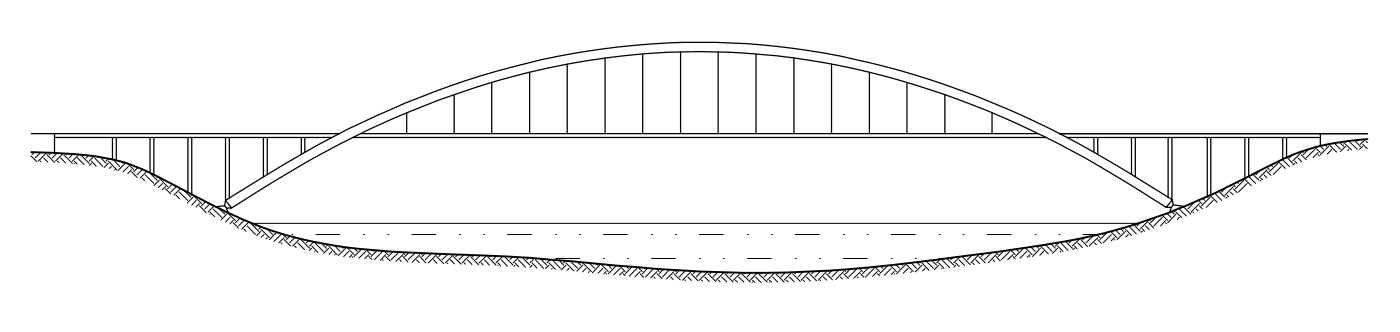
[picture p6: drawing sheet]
<svg xmlns="http://www.w3.org/2000/svg" width="186mm" height="44mm" viewBox="0 0 186 44" stroke-linecap="round" stroke-linejoin="round" font-family="sans-serif">
<!-- layer: srednia -->
<g fill="none" stroke="#000" stroke-width=".17">
<path d="M4.2 17.7h40.9M7.2 18.2h36.9M7.2 17.7v2.6M15 18.2v3M15.5 18.2v3.1M19.9 18.2v4.7M20.5 18.2v4.9M25 18.2v7.3M25.5 18.2v7.6M30 18.2v8.4a158.9 158.9 0 0 1 18.2-10.4 104.1 104.1 0 0 1 46.8-10.6 104.9 104.9 0 0 1 42.6 10.5 158.9 158.9 0 0 1 18.2 10.4M30.5 18.2v8.1M35 18.2v5.2"/>
<path d="M35.5 18.2v4.9M40.1 18.2v2.3M40.5 18.2v2M46.9 18.2h92.2M47.9 17.7h90.2M54.1 15v2.7M60.4 12.6v5.1M65.4 11v6.7M70.4 9.6v8.1M75.4 8.5v9.2M80.4 7.7v10M85.4 7.1v10.6"/>
<path d="M90.5 6.9v10.8M95.5 6.9v10.8M100.5 7.1v10.6M105.5 7.7v10M110.5 8.5v9.2M115.6 9.6v8.1M120.6 11v6.7M125.6 12.6v5.1M131.9 15v2.7M140.9 17.7h40.9M141.8 18.2h33.7M145.4 18.2v2"/>
<path d="M145.9 18.2v2.3M150.4 18.2v4.9M150.9 18.2v5.2M155.3 18.2v7.9M155.8 18.2v8.3M160.5 18.2v7.9M161 18.2v7.7M165.5 18.2v5.5M166 18.2v5.2M170.5 18.2v2.9M171 18.2v2.7M175.5 17.7v1.6"/>
<path d="M28.7 27.4l1.2-.1 .2 .3M29.9 27.3l.1-.7 .8 1h-.7l.2 .6M155 27.5a136.9 136.9 0 0 0-25.7-13.6 97.4 97.4 0 0 0-46.7-6.5 110 110 0 0 0-41.1 13.7l-5.4 3.1-5.3 3.4M156 27.2l-.2-.7-.8 1h.7l-.2 .6M157.4 27.4l-1.4-.2-.3 .3"/>
</g>
<!-- layer: kreskowanie -->
<g fill="none" stroke="#000" stroke-width=".13">
<path d="M174 19.8l-.8 .7M174.8 19.8l-1.1 1.1M174.8 19.5l.7 .7M175.5 19.4l.4 .4M176.2 19.2l.2 .2M176.6 19.4l-1.1 1.1M176.6 19.1l1.1 1.1M177 19.8l-.5 .6M177.3 19l.9 .8M178.1 18.9l.5 .5M178.9 19.4l-.7 .7M178.9 19.1l.8 .8"/>
<path d="M179 18.7l-.4 .4M179.3 19.8l-.1 .2M179.3 18.7l1.1 1.1M180.1 18.6l.8 .8M180.6 18.5l-.2 .2M181.2 19.4l-.5 .4M181.2 19.1l.5 .6M181.5 18.5l-.6 .6M181.6 18.7l.2 .2M4.1 20.7l.8 .7M4.2 20.2h.1M4.6 20.2l-.4 .3"/>
<path d="M5.4 21.4h.1M5.4 20.2l-.7 .7M5.8 20.9l.6 .6M6.2 20.2l-1.1 1.2M6.2 20.5l1 1M6.8 20.3l-.3 .2M7.6 20.3l-.6 .6M7.6 21.4l.2 .2M8.1 20.9l.6 .7M8.4 20.3l-1 1.1M8.5 20.5l1.1 1.2M8.9 20.3l-.1 .2"/>
<path d="M9.7 20.4l-.5 .5M9.9 21.7h-.1M9.9 21.4l.4 .3M10.3 20.9l.9 .9M10.5 20.5l-.9 .9M10.7 20.5l1.2 1.2M11.8 20.6l-.4 .3M12.2 21.7l-.3 .2M12.2 21.4l.6 .6M12.5 20.7l-.6 .7M12.6 20.9l1.1 1.2M13.3 20.8l.8 .9"/>
<path d="M13.7 20.9h.1M14.4 21.7l-.5 .5M14.4 21.4l1.1 1.1M14.4 21l-.3 .4M14.8 22.1l-.3 .2M15 21.2l.9 .9M15.2 22.5h.1M16.2 21.4l.1 .3M16.6 21.7l-.9 .9M17 21.7l.8 .8M17.1 22.1l-.8 .7M17.5 22.5l-.5 .5"/>
<path d="M17.5 22.8l.7 .7M18.3 22.2l-.5 .6M18.9 23.6l.3 .3M18.9 22.5l-.7 .7M19.3 23.2l1.2 1.1M19.5 22.7l-.9 .9M19.8 22.8l1.1 1.1M20.5 23.2h.1M21 23.4l-.1 .2M21.2 23.9l-.7 .7M21.2 23.6l1.1 1.2M21.6 24.3l-.6 .6"/>
<path d="M22 24.8l-.4 .3M22 25l.7 .7M22.7 24.3h.1M22.9 24.4l-.6 .6M23.4 25.9l.5 .5M23.5 24.7l-.8 .8M23.8 25.5l1.1 1.1M24 25l-.9 .9M24.5 25.3l.9 .8M25.5 25.8l-.1 .1M25.7 26.1l-.8 .8M25.7 25.9l1.1 1.1"/>
<path d="M26.1 26.6l-.6 .6M26.5 27l-.5 .5M26.5 27.3l.9 .9M27.3 26.7l-.5 .6M27.9 27l-.7 .7M27.9 28.4h.1M27.9 28.1l.6 .6M28.3 27.7l1.2 1.1M28.5 27.3l-.8 .8M29.1 27.6l.8 .8M30 28.1h-.1M30.1 28.4l-.7 .8"/>
<path d="M30.2 28.2l1.1 1M30.6 28.8l-.6 .7M31 29.2l-.4 .5M31 29.5l.7 .8M31.9 28.9l-.6 .6M32.4 30.4l.3 .3M32.5 29.2l-.8 .8M32.9 30l1.1 1.1M33.1 29.5l-1 .9M33.3 29.5l1.1 1.2M34.1 29.9l-.1 .1M34.7 30.1l-.3 .3"/>
<path d="M34.7 30.7l-.6 .5M34.7 30.4l1.1 1.1M35.1 31.1l-.4 .3M35.5 31.5l-.1 .2M35.5 30.4l.7 .7M36.8 30.8l-1 1M37.3 31.1l-.9 .9M37.3 32.2l.2 .1M37.6 31.1l.5 .4M37.8 31.5l-.8 .7M37.8 31.8l.8 .8M38.5 31.3l-.4 .5"/>
<path d="M38.8 31.1h.1M39.2 32.6l.2 .2M39.2 31.5l-.7 .7M39.6 32.2l.9 .9M39.9 31.7l-1 .9M40 31.8l1.2 1.1M40.3 31.8h.1M41 31.9l-.3 .3M41.5 32.9l-.4 .3M41.5 32.6l.8 .9M41.7 32.1l-.5 .5M41.9 33.3l-.1 .1"/>
<path d="M41.9 32.2l1.1 1.1M42 31.1h3.2M42.8 32.3l.6 .6M43.6 32.4l-.2 .2M43.7 32.9l-.7 .7M43.7 32.6l1.1 1.2M44.1 33.3l-.4 .4M44.5 32.5l.7 .8M44.5 33.8h.1M45.4 32.7l.2 .2M45.9 32.9l-.9 1M46.1 32.8l1 1"/>
<path d="M46.4 33.3l-.7 .7M46.8 33.8l-.4 .3M46.8 34l.1 .1M47.1 32.9l.4 .4M48.1 33l-1 1M48.4 31.1h.1M48.6 33.3l-.9 .9M48.6 33.1l.7 .7M49 33.8l-.5 .5M49 34l.4 .4M49.6 33.2l.1 .1M50.1 33.2l-.8 .8"/>
<path d="M50.9 33.3l-1.2 1.1M50.9 34.4v.1M51.1 33.3l.5 .5M51.3 33.8l-.7 .7M51.3 34l.6 .6M51.6 31.1h.1M52.2 33.4l-.6 .6M53.1 33.4l-1.1 1M53.1 34.4l.2 .3M53.5 33.5l.3 .3M53.6 33.8l-1 .9M53.6 34l.6 .7"/>
<path d="M54.4 33.5l-.6 .5M54.7 31.1h3.2M55.2 33.6l-1 .8M55.4 34.4l.3 .4M55.8 33.8l-1 1M55.8 34l.8 .9M55.9 33.6l.2 .2M56.5 33.6l-.4 .4M57.3 33.6l-.8 .8M57.6 34.4l.5 .5M58 33.8l-1.1 1.1M58 34l1 1"/>
<path d="M58.3 33.7v.1M58.7 33.7l-.4 .3M59.4 34.9l.1 .1M59.5 33.7l-.7 .7M59.9 34.4l.5 .6M60.3 33.8l-1.1 1.1M60.3 34l1 1M60.6 33.8h.1M60.9 33.8l-.3 .2M61.1 31.1h.1M61.7 33.8l-.7 .6M61.7 34.9l.2 .1"/>
<path d="M62.2 34.4l.5 .7M62.5 33.8l-1.1 1.1M62.6 34l1 1.1M63 33.9l-.2 .1M63.8 33.9l-.5 .5M64 34.9l.2 .2M64.3 31.1h.1M64.4 34.4l.7 .8M64.7 33.9l-1 1M64.8 34l1.1 1.2M65.2 33.9l-.1 .1M66 33.9l-.5 .5"/>
<path d="M66.2 35.2h.1M66.2 34.9l.4 .3M66.6 34.4l.8 .9M66.9 34l-1 .9M67.1 34l1.1 1.2M67.4 34h.1M67.5 31.1h3.2M68.2 34.1l-.4 .3M68.5 35.2l-.2 .1M68.5 34.9l.5 .5M68.9 34.4l1 1M69 34.1l-.8 .8"/>
<path d="M69.4 34.1l1.1 1.1M70.3 34.2l-.3 .2M70.7 35.2l-.2 .3M70.7 34.9l.7 .6M71.1 34.2l-.6 .7M71.2 34.4l1.1 1.2M71.8 34.3l.9 .9M72.4 34.4h-.1M73 35.2l-.5 .4M73 34.9l.8 .8M73.2 34.4l-.5 .5M73.4 35.6l-.1 .1"/>
<path d="M73.4 34.4l1.1 1.2M73.9 31.1h.1M73.9 34.3h3.2M74.3 34.5l.6 .7M75.2 34.6l-.3 .3M75.2 35.2l-.6 .6M75.2 34.9l1.1 1M75.7 35.6l-.3 .2M75.8 34.7l1 .9M76.8 34.7l.4 .5M77.1 31.1h.1M77.3 34.8l-.1 .1"/>
<path d="M77.5 35.2l-.8 .8M77.5 34.9l1.1 1.1M77.9 35.6l-.5 .5M78.3 36l-.1 .1M78.3 34.9l.7 .7M79.3 35l.2 .2M79.7 35.2l-1 1M79.8 35l1.1 1M80.1 35.6l-.6 .6M80.2 34.3h.1M80.2 31.1h3.2M80.6 36l-.3 .3"/>
<path d="M80.6 36.3l.1 .1M80.8 35.1l.5 .5M82 35.2l-1.1 1.1M82.3 35.2l.8 .8M82.4 35.6l-.8 .8M82.9 36l-.6 .5M82.9 36.3l.2 .3M83.3 35.3l.2 .3M83.4 34.3h.1M84 35.4l-.9 .9M84.7 35.6l-1 1M84.8 35.5l.6 .5"/>
<path d="M85.1 36l-.7 .7M85.1 36.3l.5 .5M85.7 35.5l.1 .1M86.1 35.5l-.7 .8M86.6 31.1h.1M86.6 34.3h3.2M86.9 35.6l-1.1 1.1M86.9 36.7l.2 .2M87.3 35.6l.3 .4M87.3 36l-.8 .9M87.3 36.3l.7 .6M88.2 35.7l-.6 .6"/>
<path d="M89 35.8l-.9 .9M89.2 36.7l.3 .4M89.6 36l-1 1M89.6 36.3l.8 .8M89.7 35.8l.2 .2M89.8 31.1h.1M90.3 35.8l-.4 .5M91 37.2h.1M91.1 35.9l-.8 .8M91.4 36.7l.5 .5M91.9 36l-1.2 1.2M91.9 36.3l.9 .9"/>
<path d="M92.1 36h.1M92.5 36l-.4 .3M93 34.3h.1M93 31.1h3.1M93.3 36l-.8 .7M93.3 37.2l.1 .1M93.7 36.7l.6 .6M94.1 36.1l-1.1 1.1M94.1 36.3l1.1 1M94.6 36.1l-.2 .2M95.4 36.1l-.6 .6M95.5 37.2l.2 .2"/>
<path d="M95.9 36.7l.7 .7M96.1 34.3h.1M96.2 36.1l-1 1.1M96.4 36.3l1.1 1.1M96.8 36.1l-.1 .2M97.6 36.1l-.5 .6M97.8 37.2l.3 .2M98.2 36.7l.7 .7M98.5 36.2l-1 1M98.6 36.3l1.1 1.1M99 36.2l-.1 .1M99.4 31.1h.1"/>
<path d="M99.4 34.3h3.1M99.8 36.2l-.5 .5M100 37.4v.1M100 37.2l.3 .3M100.4 36.7l.8 .8M100.7 36.2l-1 1M100.8 36.3l1.2 1.1M101.3 36.2l-.2 .1M102.1 36.2l-.5 .5M102.3 37.4l-.1 .1M102.3 37.2l.3 .2M102.5 31.1h.1"/>
<path d="M102.7 36.7l.7 .7M103 36.2l-1 1M103.1 36.3l1.1 1.1M103.6 36.1l-.2 .2M104.4 36.1l-.6 .6M104.5 37.2l.3 .2M105 36.7l.6 .7M105.2 36.1l-1 1.1M105.4 36.3l1 1M105.7 34.3h.1M105.7 31.1h3.2M105.8 36.1l-.1 .2"/>
<path d="M106.7 36.1l-.6 .6M106.8 37.2l.1 .1M107.2 36.7l.5 .6M107.6 36l-1.1 1.2M107.6 36.3l1 .9M107.9 36h.1M108.2 36l-.3 .3M108.9 34.3h.1M109 37.2h.1M109.1 35.9l-.8 .8M109.4 36.7l.5 .5M109.9 36l-1.1 1.2"/>
<path d="M109.9 36.3l.8 .8M110 35.9l.2 .1M110.6 35.8l-.4 .5M111.5 35.8l-.9 .9M111.7 36.7l.3 .3M112.1 31.1h.1M112.1 34.3h3.2M112.1 36l-1 1.1M112.1 35.7l.3 .3M112.1 36.3l.7 .6M113 35.7l-.6 .6M114 35.6l-1.2 1.1"/>
<path d="M114 36.7l.1 .1M114.2 35.5l.4 .5M114.4 36l-.9 .9M114.4 36.3l.5 .5M115 35.5l.1 .1M115.3 31.1h.1M115.5 35.5l-.9 .8M116.2 35.6l-1.1 1.1M116.3 35.4l.6 .6M116.6 36l-.6 .6M116.6 36.3l.3 .3M117.1 35.3l.3 .3"/>
<path d="M118 35.2l-1.1 1.1M118.3 35.2l.9 .8M118.5 34.3h.1M118.5 35.6l-.9 .9M118.5 31.1h3.2M118.9 36l-.4 .4M118.9 36.3l.1 .1M119.1 35.1l.5 .5M119.9 35l.1 .2M120.3 35.2l-1.1 1.1M120.4 35l1 1M120.7 35.6l-.6 .6"/>
<path d="M121.1 34.9l.7 .7M121.2 36l-.2 .1M121.7 34.3h.1M121.9 34.8l.4 .4M122.5 34.7l-.2 .2M122.6 35.2l-.9 .9M122.6 34.9l.9 .9M123 35.6l-.4 .3M123.1 34.6l1 1M123.9 34.5l.6 .7M124.8 35.2l-.6 .6M124.8 34.9l.7 .7"/>
<path d="M124.8 31.1h.1M124.8 34.3h1.1l.9 .9M125 34.4l-.5 .5M125.2 35.6h.1M125.2 34.4l1 1.1M126.7 34.2l-.3 .2M127.1 35.2l-.3 .2M127.1 34.9l.4 .4M127.5 34.4l.7 .8M127.6 34.1l-.8 .8M127.9 34l1.1 1.1M128 31.1h.1"/>
<path d="M128.3 34h-.1M129.3 33.8l-.7 .6M129.3 34.9l.2 .2M129.7 34.4l.5 .6M130.1 33.8l-1.1 1.1M130.1 34l.9 .9M130.4 33.7v.1M130.9 33.6l-.5 .4M131.2 31.1h3.2M131.8 33.5l-.9 .9M132 34.4l.2 .3M132.3 33.4l.4 .4"/>
<path d="M132.4 33.8l-1 1M132.4 34l.6 .6M133.1 33.3h.1M133.5 33.3l-.8 .7M134.2 33.3l-1.1 1.1M134.3 33.1l.7 .7M134.7 33.8l-.7 .6M134.7 34l.3 .3M135.1 33l.3 .3M136.1 32.9l-1.1 1.1M136.3 32.9l.9 .9M136.5 33.3l-.9 .9"/>
<path d="M136.9 33.8l-.3 .3M136.9 34v.1M137 32.8l.6 .5M137.6 31.1h.1M137.8 32.7l.3 .2M138.1 32.6h.1M138.3 32.9l-1 1.1M138.3 32.6l1.1 1.1M138.7 33.3l-.5 .6M139 32.5l.9 .8M139.7 32.3l.6 .6M140.6 32.9l-.7 .7"/>
<path d="M140.6 32.6l.7 .7M140.8 31.1h.1M140.8 32.2l-.5 .4M141 33.3l-.1 .1M141 32.2l1 1M141.7 32l.8 .9M142.5 31.9l-.4 .3M142.8 32.9l-.2 .2M142.8 32.6l.4 .4M143.3 32.2l.6 .6M143.6 31.7l-1.1 .9M143.7 31.8l.9 .9"/>
<path d="M144 31.1h2.1M144.2 31.5l-.3 .3M145.3 31.3l-.9 .9M145.5 32.2l.3 .3M145.8 31.1l.4 .4M145.9 31.5l-1.1 1.1M145.9 31.8l.5 .5M146.5 31l.2 .1M147.2 30.8l-1 1M147.7 30.7l.8 .8M147.8 31.1l-1.1 1.1M148.2 31.5l-.5 .4"/>
<path d="M148.2 31.8h.1M148.3 30.5l.6 .6M149 30.3l.3 .4M149.5 30.2l-.2 .2M149.6 30.7l-1.1 1.1M149.6 30.4l.8 .8M150 31.1l-.3 .3M150.1 30l1 1M150.7 29.8l.9 .9M151.6 29.5l-.5 .5M151.9 30.7l-.2 .1M151.9 30.4l.3 .3"/>
<path d="M152.3 30l.5 .5M152.7 29.2l-1.1 1.2M152.7 29.5l.7 .8M152.8 29.1l.2 .1M153.7 28.8l-.7 .7M154.5 28.5l.7 .7M154.5 28.8l-1.1 1.2M154.9 29.2l-.6 .8M154.9 29.5l.2 .2M155.1 28.3l.6 .5M155.7 28.1l.4 .3M156.3 28.4l-1.1 1.1"/>
<path d="M156.3 28.1l.8 .8M156.4 27.8l-.3 .3M156.8 28.8l-.3 .3M156.8 27.7l.9 .9M157.3 27.4l1 1M158.6 28.1l.1 .1M158.8 26.8l-.9 .9M159 27.7l.3 .3M159.3 26.6l.4 .4M159.4 27l-1.1 1.1M159.4 27.3l.5 .4M159.9 26.3l.3 .3"/>
<path d="M160.5 26.1h.1M160.9 26.1l-1.2 1.2M160.9 25.9l.9 .9M161.3 26.6l-.9 .9M161.5 25.6l.9 1M162 25.3l.8 .8M162.9 24.9l-.5 .6M163.1 26.1l-.1 .2M163.1 25.9l.2 .2M163.5 25.5l.4 .3M163.9 24.4l.3 .4M164 24.8l-1.2 1.1"/>
<path d="M164 25l.5 .6M164.5 24.2l.1 .1M165.1 23.9h.1M165.4 23.9l-1.2 1.1M165.4 23.7l.9 .9M165.8 24.3l-1.2 1.2M166 23.4l.9 .9M166.5 23.1l.9 .8M167.5 22.6l-.6 .6M167.6 23.9l-.1 .1M167.6 23.6l.3 .2M168 23.2l.4 .4"/>
<path d="M168.4 22.1l.3 .4M168.5 22.5l-1.1 1.1M168.5 22.8l.5 .5M169 21.9l.2 .2M169.5 21.6l.1 .1M169.9 21.7l-1.2 1.1M169.9 21.4l1 .9M170.3 22.1l-1 1M170.5 21.2l.9 .9M171.1 20.9l.7 .8M171.8 20.6l-.4 .3M172.1 21.7l-.2 .2"/>
<path d="M172.1 21.4l.3 .3M172.6 20.9l.4 .5M173 20.2l-1.2 1.2M173 20.5l.7 .7M173.1 20.1l.1 .1M175.2 20.2l-.7 .7M175.2 20.5l.2 .2"/>
</g>
<!-- layer: gruba -->
<path d="M181.8 18.4a30.2 30.2 0 0 0-13.6 3.9 93.6 93.6 0 0 1-22.5 8.9l-1.4 .3a295.8 295.8 0 0 1-22.6 3.3 161.1 161.1 0 0 1-37.1 .6l-11.3-1a426 426 0 0 0-20.2-1 62.8 62.8 0 0 1-18.2-3.2l-2.6-1.1-2.6-1.2-6.3-3.2a36.5 36.5 0 0 0-6.5-3 36.6 36.6 0 0 0-9.9-1.4l-2.8-.1" fill="none" stroke="#000" stroke-width=".25"/>
<!-- layer: cienka -->
<path d="M33.4 29.6h117.9" fill="none" stroke="#000" stroke-width=".13"/>
</svg>
